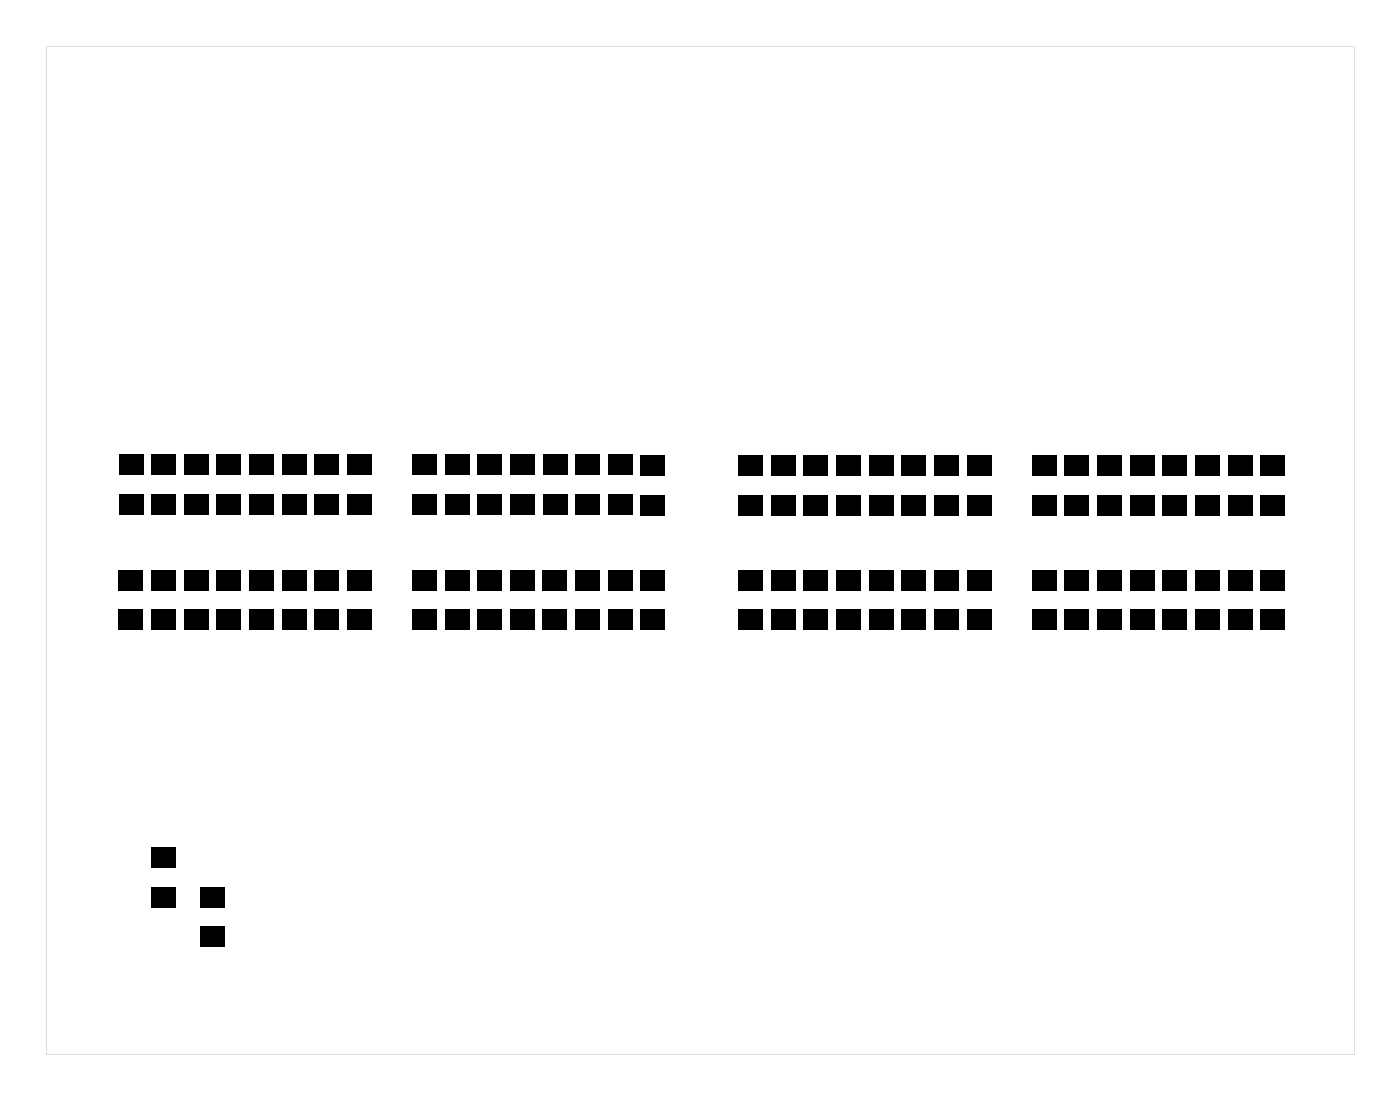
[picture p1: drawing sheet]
<svg xmlns="http://www.w3.org/2000/svg" width="109mm" height="86mm" viewBox="0 0 109 86" stroke-linecap="round" stroke-linejoin="round" font-family="sans-serif">
<g fill="#000">
<path d="M9.3 35.4h1.9v1.6h-1.9zM9.3 38.5h1.9v1.6h-1.9zM11.8 35.4h1.9v1.6h-1.9zM11.8 38.5h1.9v1.6h-1.9zM14.3 35.4h1.9v1.6h-1.9zM14.3 38.5h1.9v1.6h-1.9zM16.9 35.4h1.9v1.6h-1.9zM16.9 38.5h1.9v1.6h-1.9zM19.4 35.4h1.9v1.6h-1.9zM19.4 38.5h1.9v1.6h-1.9zM22 35.4h1.9v1.6h-1.9zM22 38.5h1.9v1.6h-1.9z"/>
<path d="M24.5 35.4h1.9v1.6h-1.9zM24.5 38.5h1.9v1.6h-1.9zM27 35.4h1.9v1.6h-1.9zM27 38.5h1.9v1.6h-1.9zM32.1 35.4h1.9v1.6h-1.9zM32.1 38.5h1.9v1.6h-1.9zM34.7 35.4h1.9v1.6h-1.9zM34.7 38.5h1.9v1.6h-1.9zM37.2 35.4h1.9v1.6h-1.9zM37.2 38.5h1.9v1.6h-1.9zM39.7 35.4h1.9v1.6h-1.9zM39.7 38.5h1.9v1.6h-1.9z"/>
<path d="M42.3 35.4h1.9v1.6h-1.9zM42.3 38.5h1.9v1.6h-1.9zM44.8 35.4h1.9v1.6h-1.9zM44.8 38.5h1.9v1.6h-1.9zM47.4 35.4h1.9v1.6h-1.9zM47.4 38.5h1.9v1.6h-1.9zM49.9 35.5h1.9v1.6h-1.9zM49.9 38.6h1.9v1.6h-1.9zM57.5 35.5h1.9v1.6h-1.9zM57.5 38.6h1.9v1.6h-1.9zM60 35.5h1.9v1.6h-1.9zM60 38.6h1.9v1.6h-1.9z"/>
<path d="M62.6 35.5h1.9v1.6h-1.9zM62.6 38.6h1.9v1.6h-1.9zM65.1 35.5h1.9v1.6h-1.9zM65.1 38.6h1.9v1.6h-1.9zM67.7 35.5h1.9v1.6h-1.9zM67.7 38.6h1.9v1.6h-1.9zM70.2 35.5h1.9v1.6h-1.9zM70.2 38.6h1.9v1.6h-1.9zM72.7 35.5h1.9v1.6h-1.9zM72.7 38.6h1.9v1.6h-1.9zM75.3 35.5h1.9v1.6h-1.9zM75.3 38.6h1.9v1.6h-1.9z"/>
<path d="M80.4 35.5h1.9v1.6h-1.9zM80.4 38.6h1.9v1.6h-1.9zM82.9 35.5h1.9v1.6h-1.9zM82.9 38.6h1.9v1.6h-1.9zM85.4 35.5h1.9v1.6h-1.9zM85.4 38.6h1.9v1.6h-1.9zM88 35.5h1.9v1.6h-1.9zM88 38.6h1.9v1.6h-1.9zM90.5 35.5h1.9v1.6h-1.9zM90.5 38.6h1.9v1.6h-1.9zM93.1 35.5h1.9v1.6h-1.9zM93.1 38.6h1.9v1.6h-1.9z"/>
<path d="M95.6 35.5h1.9v1.6h-1.9zM95.6 38.6h1.9v1.6h-1.9zM98.1 35.5h1.9v1.6h-1.9zM98.1 38.6h1.9v1.6h-1.9zM9.2 44.4h1.9v1.6h-1.9zM9.2 47.5h1.9v1.6h-1.9zM11.8 44.4h1.9v1.6h-1.9zM11.8 47.5h1.9v1.6h-1.9zM14.3 44.4h1.9v1.6h-1.9zM14.3 47.5h1.9v1.6h-1.9zM16.9 44.4h1.9v1.6h-1.9zM16.9 47.5h1.9v1.6h-1.9z"/>
<path d="M19.4 44.4h1.9v1.6h-1.9zM19.4 47.5h1.9v1.6h-1.9zM21.9 44.4h1.9v1.6h-1.9zM21.9 47.5h1.9v1.6h-1.9zM24.5 44.4h1.9v1.6h-1.9zM24.5 47.5h1.9v1.6h-1.9zM27 44.4h1.9v1.6h-1.9zM27 47.5h1.9v1.6h-1.9zM32.1 44.4h1.9v1.6h-1.9zM32.1 47.5h1.9v1.6h-1.9zM34.6 44.4h1.9v1.6h-1.9zM34.6 47.5h1.9v1.6h-1.9z"/>
<path d="M37.2 44.4h1.9v1.6h-1.9zM37.2 47.5h1.9v1.6h-1.9zM39.7 44.4h1.9v1.6h-1.9zM39.7 47.5h1.9v1.6h-1.9zM42.3 44.4h1.9v1.6h-1.9zM42.3 47.5h1.9v1.6h-1.9zM44.8 44.4h1.9v1.6h-1.9zM44.8 47.5h1.9v1.6h-1.9zM47.3 44.4h1.9v1.6h-1.9zM47.3 47.5h1.9v1.6h-1.9zM49.9 44.4h1.9v1.6h-1.9zM49.9 47.5h1.9v1.6h-1.9z"/>
<path d="M57.5 44.4h1.9v1.6h-1.9zM57.5 47.5h1.9v1.6h-1.9zM60 44.4h1.9v1.6h-1.9zM60 47.5h1.9v1.6h-1.9zM62.6 44.4h1.9v1.6h-1.9zM62.6 47.5h1.9v1.6h-1.9zM65.1 44.4h1.9v1.6h-1.9zM65.1 47.5h1.9v1.6h-1.9zM67.7 44.4h1.9v1.6h-1.9zM67.7 47.5h1.9v1.6h-1.9zM70.2 44.4h1.9v1.6h-1.9zM70.2 47.5h1.9v1.6h-1.9z"/>
<path d="M72.7 44.4h1.9v1.6h-1.9zM72.7 47.5h1.9v1.6h-1.9zM75.3 44.4h1.9v1.6h-1.9zM75.3 47.5h1.9v1.6h-1.9zM80.4 44.4h1.9v1.6h-1.9zM80.4 47.5h1.9v1.6h-1.9zM82.9 44.4h1.9v1.6h-1.9zM82.9 47.5h1.9v1.6h-1.9zM85.4 44.4h1.9v1.6h-1.9zM85.4 47.5h1.9v1.6h-1.9zM88 44.4h1.9v1.6h-1.9zM88 47.5h1.9v1.6h-1.9z"/>
<path d="M90.5 44.4h1.9v1.6h-1.9zM90.5 47.5h1.9v1.6h-1.9zM93.1 44.4h1.9v1.6h-1.9zM93.1 47.5h1.9v1.6h-1.9zM95.6 44.4h1.9v1.6h-1.9zM95.6 47.5h1.9v1.6h-1.9zM98.1 44.4h1.9v1.6h-1.9zM98.1 47.5h1.9v1.6h-1.9zM11.8 66h1.9v1.6h-1.9zM11.8 69.1h1.9v1.6h-1.9zM15.6 72.2h1.9v1.6h-1.9zM15.6 69.1h1.9v1.6h-1.9z"/>
<path d="M3.6 3.6h101.8v78.5h-101.8zM3.6 3.6v78.5h101.8v-78.5z"/>
</g>
</svg>
